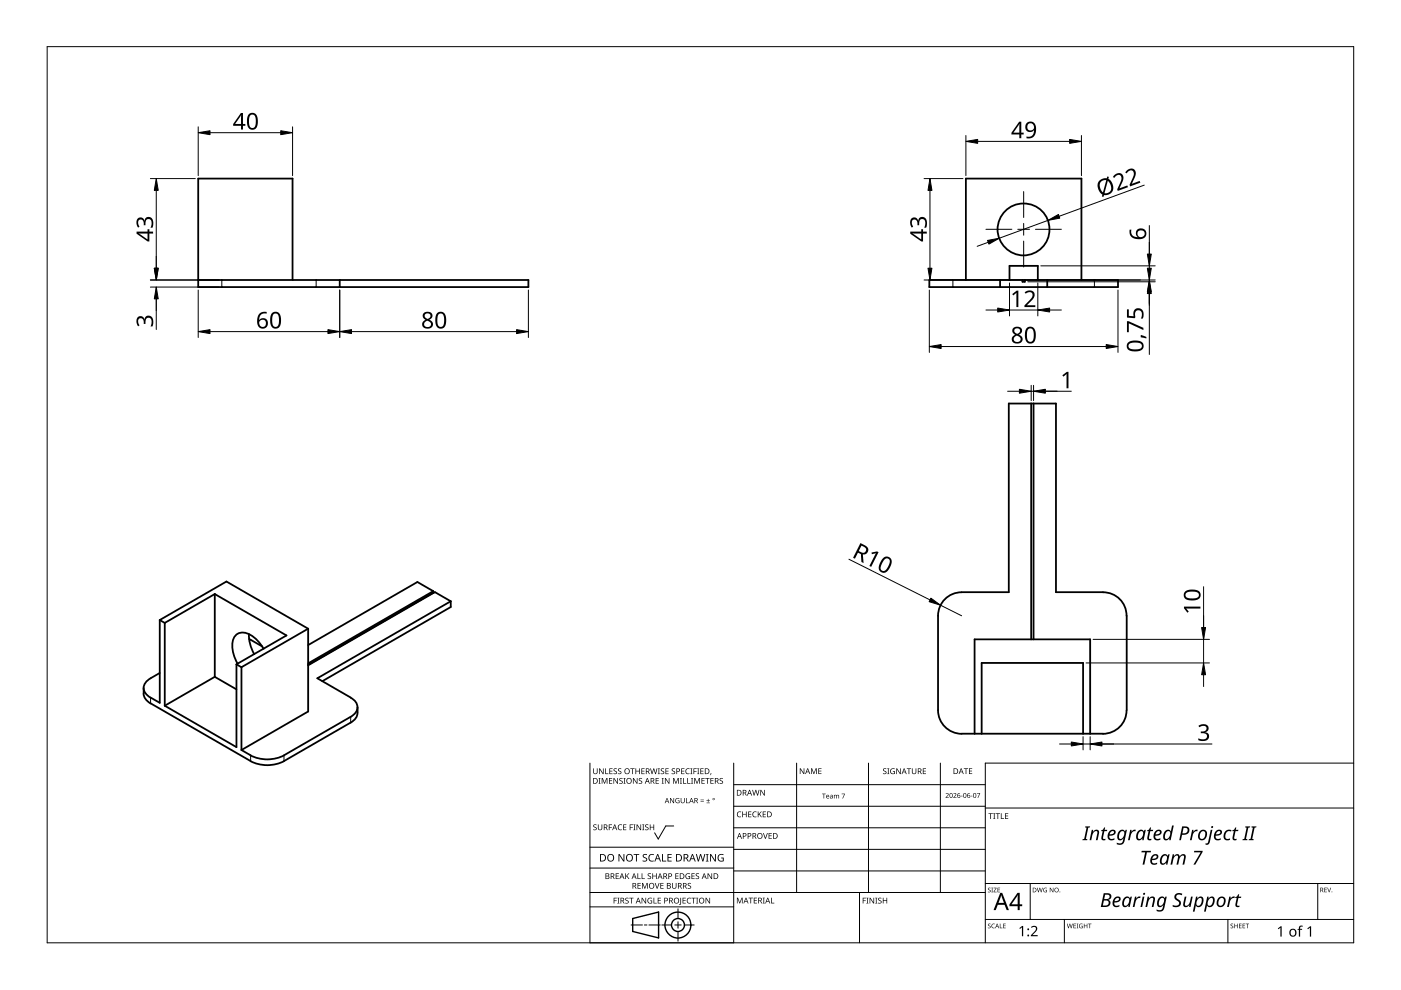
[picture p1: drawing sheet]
<svg xmlns="http://www.w3.org/2000/svg" width="297mm" height="210mm" viewBox="0 0 297 210" stroke-linecap="round" stroke-linejoin="round" font-family="sans-serif">
<g fill="none" stroke="#000" stroke-width=".38">
<path d="M42 59.4h70v1.5h-70v-23h20v21.5M72 59.4v1.5M197 59.4h40v1.5h-40zM204.8 59.4v-21.5h24.5v21.5M212 59.4v1.5M214 59.4v-3h6v3M216.8 59.4v.3h.5v-.3M222 59.4v1.5M218.6 85.6v50M219.1 85.6v50M33.9 131.5v17.5l-2-1.1M33.9 131.5l14.1-8.2 17.3 10"/>
<path d="M33.9 131.5l1 .6M34.9 132.1v17.5M45.5 126l15.2 8.7-10.6 6.2M45.5 126l-10.6 6.1M45.5 126v17.5M52.8 135.5l.3 .2M52.8 134.5l.1 1.7 1 2.5M53.1 135.6l2.5 1.5M55.9 137.6a6.3 6.3 0 0 0-4.4-3.5 2.22 2.22 0 0 0-2.2 2.4 7.5 7.5 0 0 0 1.1 4.2M65.3 133.3l-14.1 8.2M65.3 133.3v17.6l-14.1 8.1M91.9 125.6l-26.6 15.4"/>
<path d="M91.9 125.3v.3M91.9 125.3l-26.6 15.3M91.9 125.6v.1M91.9 125.3l-3.4-1.9-23.2 13.4M95.6 127.5l-28.3 16.3 7.1 4.1M95.6 127.5l-3.4-2-26.9 15.6M95.6 127.5v1.2l-27.3 15.7M203.9 125.6a5 5 0 0 0-5 5v20M233.8 125.6a4.9 4.9 0 0 1 5 5M233.9 125.6h-10v-40h-10v40h-10M238.9 130.6v20M30.4 147.1a2.58 2.58 0 0 0 1.5 2.1"/>
<path d="M30.5 145.9v1.2M31.9 149.1l21.2 12.3M33.9 142.7a7.4 7.4 0 0 0-3.1 2.1 2.09 2.09 0 0 0 1.1 3.1M45.5 143.5l4.6 2.7M45.5 143.5l-10.6 6.1M50.1 140.9v17.5l-15.2-8.8M50.1 140.9l1.1 .6M51.2 141.5v17.5M51.2 159l1.9 1.1M74.3 147.9a2.15 2.15 0 0 1 1.5 2.1 2.15 2.15 0 0 1-1.5 2M74.4 152l-14.2 8.1M74.4 153.2l-14.2 8.2"/>
<path d="M75.8 149.9a2.81 2.81 0 0 1-1.5 3.3M198.9 150.6a5 5 0 0 0 5 5M203.9 155.6h30M206.6 155.6v-20h24.5v20M208.1 155.6v-15h21.5v15M238.8 150.6a5 5 0 0 1-5 5M53.1 160.2a7.8 7.8 0 0 0 7.1 0M53.1 161.4a7.8 7.8 0 0 0 7.1 0"/>
<circle cx="217" cy="48.6" r="5.5"/>
</g>
<path d="M47 59.4v1.5M67 59.4v1.5M202 59.4v1.5M232 59.4v1.5M31.9 147.9v1.2M74.4 152v1.2M53.1 160.1v1.3M60.2 160.1v1.3" fill="none" stroke="#000" stroke-width=".21"/>
<path d="M10 9.9h277v190h-277z" fill="none" stroke="#000" stroke-width=".21"/>
<g fill="none" stroke="#000" stroke-width=".21">
<path d="M125.1 161.8v38.1h30.5v-38.1M125.1 179.6h30.5M142.8 175.1h-1.6l-1.6 2.8-.8-1.3M155.6 166.4h53.3M168.9 161.8v27.4M184.1 161.8v27.4M199.4 161.8v27.4M208.9 170.9h-53.3M208.9 175.5h-53.3M287 161.8h-78.1v38.1M287 171.3h-78.1M125.1 192.3h30.5"/>
<path d="M125.1 189.2h83.8M133.8 196.1h2.4M136.6 196.1h.6M140 196.1h-2.4M140.3 196.1h2.1M143.1 196.1h1.3M143.7 195.4v1.4M143.7 197.5v2M143.7 192.7v2M147.2 196.1h-2.1M155.6 180.1h53.3M155.6 184h-30.5"/>
<path d="M182.2 189.2v10.7M208.9 184.7h-53.3M218.4 187.3v7.6M225.7 194.9v5M260.3 194.9v5M279.4 187.3v7.6M287 194.9h-78.1M287 187.3h-78.1"/>
</g>
<g fill="#000">
<path d="M125.8 174.9l.5-.1h.2l-.1 .2a.25 .25 0 0 0-.3-.1 .25 .25 0 0 0 0 .4 .42 .42 0 0 1 .4 .5 .42 .42 0 0 1-.7 .2v-.1a.27 .27 0 0 0 .5 0 .27 .27 0 0 0-.1-.4l-.4-.2zM125.8 162.9h.1v.8a.32 .32 0 0 0 .3 .3 .32 .32 0 0 0 .3-.3v-.8h.2v.8a.47 .47 0 0 1-.5 .4 .47 .47 0 0 1-.4-.4zM126.9 165h.4l-.1 .1v1l.1 .1h-.4l.1-.1v-1zM126.8 174.8h.1v.8a.32 .32 0 0 0 .3 .3 .32 .32 0 0 0 .3-.3v-.8h.2v.8a.47 .47 0 0 1-.5 .4 .47 .47 0 0 1-.4-.4zM127 162.9h.2l.6 1v-1h.2v1.2h-.2l-.7-1 .1 1h-.2zM127.6 165h.2l.4 1 .4-1h.2v1.2h-.2v-1.1l-.4 1.1h-.1l-.4-1.1v1.1h-.1zM128.3 162.9h.2v1.1h.5v.1h-.7zM129.1 174.8h.7v.1h-.6v.5h.5v.1h-.5v.5h-.1zM129.1 165h.7v.1h-.5v.4h.5v.1h-.5v.4h.5v.2h-.7zM129.2 162.9h.7v.1h-.5v.4h.4v.2h-.4v.4h.5v.1h-.7zM130.1 163l.5-.1 .2 .1v.1a.25 .25 0 0 0-.4-.1 .25 .25 0 0 0 0 .4 .42 .42 0 0 1 .4 .5 .42 .42 0 0 1-.7 .2v-.1a.27 .27 0 0 0 .5 0 .27 .27 0 0 0-.1-.4l-.4-.2zM130.1 165h.1l.7 1v-1h.1v1.2h-.2l-.6-1v1h-.1z"/>
<path d="M131.1 175l.5-.2 .3 .1-.1 .1a.49 .49 0 0 0-.7 .4 .49 .49 0 0 0 .8 .4 .57 .57 0 0 1-.8 0 .57 .57 0 0 1 0-.8zM131.1 163l.4-.1 .2 .1v.1a.25 .25 0 0 0-.4-.1 .25 .25 0 0 0 0 .4 .42 .42 0 0 1 .4 .5 .42 .42 0 0 1-.6 .2v-.1a.27 .27 0 0 0 .4 0 .27 .27 0 0 0-.1-.4l-.3-.2zM131.4 165.1l.4-.2 .2 .1v.1a.25 .25 0 0 0-.4-.1 .25 .25 0 0 0 0 .4l.4 .2v.4l-.4 .2-.3-.1 .1-.1a.27 .27 0 0 0 .4 .1 .27 .27 0 0 0-.1-.4l-.4-.3zM132.2 165h.4l-.1 .1v1l.1 .1h-.4l.1-.1v-1zM132.1 174.8h.7v.1h-.5v.4h.5v.1h-.5v.5h.5v.1h-.7zM133.5 174.8h.7v.1h-.5v.5h.5v.1h-.5v.5h-.2zM133.6 162.9h.9v.1h-.3v1.1h-.2v-1.1h-.4zM134.3 174.8h.4l-.1 .1v1l.1 .1h-.4l.1-.1v-1zM134.2 165h.2l.6 1v-1h.2v1.2h-.2l-.7-1v1h-.1zM134.7 162.9h.2v.5h.6v-.5h.2v1.2h-.2v-.5h-.6v.5h-.2zM135 174.8h.1l.7 1v-1h.1v1.2h-.2l-.6-1v1h-.1zM135.5 165.1l.4-.2 .2 .1v.1a.25 .25 0 0 0-.4-.1 .25 .25 0 0 0 0 .4l.4 .2v.4l-.4 .2-.3-.1 .1-.1a.27 .27 0 0 0 .4 .1 .27 .27 0 0 0-.1-.4l-.3-.3z"/>
<path d="M136.2 174.8h.4l-.1 .1v1l.1 .1h-.4l.1-.1v-1zM136 162.9h.7v.1h-.6v.4h.5v.2h-.5v.4h.6v.1h-.7zM136.8 174.9l.4-.1h.3l-.1 .2a.25 .25 0 0 0-.3-.1 .25 .25 0 0 0 0 .4 .42 .42 0 0 1 .4 .5 .42 .42 0 0 1-.7 .2v-.1a.27 .27 0 0 0 .5 0 .27 .27 0 0 0-.1-.4l-.4-.2zM137.8 174.8h.1v.5h.6v-.5h.2v1.2h-.2v-.6h-.6v.6h-.1zM137.8 162.9h.2l.3 1 .2-1h.2l.3 1 .2-1h.2l-.3 1.2h-.2l-.3-1-.3 1h-.1zM139 165h.7v.1h-.5v.4h.5v.1h-.5v.4h.5v.2h-.7zM139.5 162.9h.4l-.1 .1v1l.1 .1h-.4l.1-.1v-1zM140.3 165h.4l-.1 .1v1l.1 .1h-.4l.1-.1v-1zM140.1 163l.5-.1 .2 .1v.1a.25 .25 0 0 0-.4-.1 .25 .25 0 0 0 0 .4 .42 .42 0 0 1 .4 .5 .42 .42 0 0 1-.7 .2l.1-.1a.27 .27 0 0 0 .4 0 .27 .27 0 0 0-.1-.4l-.4-.2zM141.1 162.9h.7v.1h-.6v.4h.5v.2h-.5v.4h.6v.1h-.7zM141 165h.1l.7 1v-1h.1v1.2h-.1l-.7-1v1h-.1zM142.1 169.2h.1l.6 .9v-.9h.1v1.1h-.1l-.6-.9v.9h-.1z"/>
<path d="M142.5 163l.4-.1 .2 .1v.1a.25 .25 0 0 0-.4-.1 .25 .25 0 0 0 0 .4 .42 .42 0 0 1 .4 .5 .42 .42 0 0 1-.6 .2v-.1a.27 .27 0 0 0 .4 0 .27 .27 0 0 0-.1-.4l-.4-.2zM142.7 165h.2l.4 1 .4-1h.2v1.2h-.1v-1.1l-.4 1.1h-.2l-.4-1.1v1.1h-.1zM143.3 169.3l.5-.1 .3 .1-.1 .1a.45 .45 0 0 0-.7 .3 .45 .45 0 0 0 .6 .5v-.4h-.2v-.1h.4v.6a.6 .6 0 0 1-.8-.2 .6 .6 0 0 1 0-.8zM144.2 165h.4l-.2 .1v1l.2 .1h-.4l.1-.1v-1zM144.8 165h.2v1h.5v.2h-.7zM144.4 162.9h.7v.1h-.5v.4h.5v.2h-.5v.4h.5v.1h-.7zM144.3 169.2h.2v.7a.28 .28 0 0 0 .2 .3 .28 .28 0 0 0 .3-.3v-.7h.2v.7a.42 .42 0 0 1-.5 .4 .42 .42 0 0 1-.4-.4zM145.5 169.2h.1v1h.5v.1h-.6zM145.7 165h.2v1h.5v.2h-.7zM145.5 163.1l.3-.2 .4 .1v.1l-.3-.1a.49 .49 0 0 0-.4 .7 .49 .49 0 0 0 .7 .3 .57 .57 0 0 1-.8-.1 .57 .57 0 0 1 0-.8zM146.4 162.9h.4l-.1 .1v1l.1 .1h-.4l.1-.1v-1zM146.5 165h.5l-.2 .1v1l.2 .1h-.5l.2-.1v-1z"/>
<path d="M147 162.9h.7v.1h-.5v.5h.5v.1h-.5v.5h-.2zM147.2 165h.2l.4 1 .4-1h.2v1.2h-.2l.1-1.1-.5 1.1h-.1l-.4-1.1v1.1h-.1zM147.8 162.9h.5l-.2 .1v1l.2 .1h-.5l.2-.1v-1zM148.5 169.9h.7v.1h-.7zM148.5 169.5h.7v.2h-.7zM148.5 162.9h.7v.1h-.6v.4h.5v.2h-.5v.4h.6v.1h-.7zM148.7 165h.7v.1h-.5v.4h.5v.1h-.5v.4h.5v.2h-.7zM149.8 170.2h.7v.1h-.7zM149.5 165h.9v.1h-.3v1.1h-.2v-1.1h-.4zM150.1 169.4l.1 .3h.3l-.3 .1v.3l-.1-.3h-.3l.3-.1zM150.7 163.9h.1l-.2 .4zM150.6 165h.7v.1h-.5v.4h.5v.1h-.5v.4h.5v.2h-.7z"/>
<path d="M152.6 165.1l.4-.2 .3 .1-.1 .1a.25 .25 0 0 0-.4-.1 .25 .25 0 0 0 0 .4l.4 .2 .1 .4-.4 .2-.4-.1 .1-.1a.27 .27 0 0 0 .5 .1 .27 .27 0 0 0-.1-.4l-.4-.3zM156.4 172.2l.4-.2 .4 .1-.1 .1a.49 .49 0 0 0-.7 .5 .49 .49 0 0 0 .7 .4 .57 .57 0 0 1-.8 0 .57 .57 0 0 1 0-.8zM157.4 172.1h.1v.5h.7v-.5h.1v1.2h-.1v-.6h-.7v.6h-.1zM158.6 172.1h.7v.1h-.5v.4h.5v.1h-.5v.4h.5v.2h-.7zM159.7 172.2l.3-.2 .4 .1v.1h-.3a.49 .49 0 0 0-.4 .6 .49 .49 0 0 0 .7 .3 .57 .57 0 0 1-.8 0 .57 .57 0 0 1 0-.8zM159.5 167.5h.1l.3 1 .3-1h.1l.3 1 .3-1h.1l-.3 1.2h-.2l-.3-1.1-.2 1.1h-.2zM160.7 172.1h.1v.6l.5-.6h.2l-.5 .5 .5 .7h-.1l-.5-.6-.1 .6h-.1zM161.8 176.6h.1l.4 1.1 .3-1.1h.2l-.4 1.2h-.2zM161.2 167.5h.2l.6 1v-1h.2v1.2h-.2l-.7-1v1h-.1zM161.7 172.1h.7v.1h-.5v.4h.5v.1h-.5v.4h.5v.2h-.7zM163 176.6h.6v.2h-.5v.3h.5v.2h-.5v.4h.5v.1h-.6zM169.6 162.9h.2l.6 1v-1h.1v1.2h-.1l-.7-1v1h-.1z"/>
<path d="M172 162.9h.2l.4 1 .3-1h.3v1.2h-.2v-1l-.4 1h-.1l-.4-1.1v1.1h-.1zM173.5 162.9h.7v.1h-.5v.4h.4v.1h-.4v.5h.5v.1h-.7zM174.3 168.3h.8v.1h-.4v.9h-.1v-.9h-.3zM176.8 168.5l.6 .1a.28 .28 0 0 1 .3-.1 .28 .28 0 0 1 .2 .3v.5h-.1v-.5a.19 .19 0 0 0-.2-.2 .19 .19 0 0 0-.2 .3v.4h-.1v-.5a.19 .19 0 0 0-.2-.2 .19 .19 0 0 0-.2 .3v.4h-.1zM178.5 168.3h.6l-.4 1h-.1l.4-.9h-.5zM187.3 163l.4-.1 .2 .1v.1a.25 .25 0 0 0-.4-.1 .25 .25 0 0 0 0 .4 .42 .42 0 0 1 .4 .5 .42 .42 0 0 1-.6 .2v-.1a.27 .27 0 0 0 .4 0 .27 .27 0 0 0-.1-.4l-.3-.2zM188.1 162.9h.5l-.2 .1v1l.2 .1h-.5l.2-.1v-1zM188.9 163.1l.5-.2 .3 .1v.1a.5 .5 0 0 0-.8 .4 .5 .5 0 0 0 .7 .5v-.4h-.3v-.1h.4v.6a.66 .66 0 0 1-.8-.1 .66 .66 0 0 1 0-.9zM190 162.9h.2l.7 1-.1-1h.2v1.2h-.2l-.6-1v1h-.2zM192.3 162.9h.9v.1h-.4v1.1h-.2v-1.1h-.3zM193.3 162.9h.2v.8a.32 .32 0 0 0 .3 .3 .32 .32 0 0 0 .3-.3v-.8h.2v.8a.47 .47 0 0 1-.5 .4 .47 .47 0 0 1-.5-.4zM195.7 162.9h.6v.1h-.5v.4h.5v.2h-.5v.4h.5v.1h-.6z"/>
<path d="M200.5 168.3a.37 .37 0 0 1 .6 0 .37 .37 0 0 1-.2 .5l-.3 .3h.6v.1h-.7l.3-.4a.27 .27 0 0 0 .2-.4 .27 .27 0 0 0-.4-.1zM202.1 168.3a.37 .37 0 0 1 .6 0 .37 .37 0 0 1-.2 .5l-.2 .3h.5v.1h-.7l.3-.4a.27 .27 0 0 0 .3-.4 .27 .27 0 0 0-.5-.1zM203.7 168.7h.4v.1h-.4zM204.4 162.9h.9v.1h-.4v1.1h-.2v-1.1h-.3zM205.8 168.7h.4v.1h-.4zM205.4 162.9h.7v.1h-.5v.4h.5v.1h-.5v.5h.5v.1h-.7zM207.1 168.1h.7l-.4 1.1h-.1l.4-.9h-.6zM209.6 172.4h.9v.2h-.4v1h-.1v-1h-.4zM210.6 172.4h.4l-.1 .1v1l.1 .1h-.4l.1-.1v-1zM211.1 172.4h.9v.2h-.4v1h-.1v-1h-.4zM212.2 172.4h.2v1.1h.5v.1h-.7zM213.1 172.4h.7v.2h-.6v.3h.5v.2h-.5v.4h.6v.1h-.7z"/>
<path d="M230.1 175.2h1v.2l-.4 .1-.5 2.4h.3v.2h-1v-.2h.4l.5-2.4-.3-.1zM231.5 175.9h.3l-.1 .5a.67 .67 0 0 1 .9-.5 .67 .67 0 0 1 .4 .9l-.3 1.3h-.4l.3-1.3a.4 .4 0 0 0-.2-.6 .4 .4 0 0 0-.5 .3l-.5 1.6h-.4zM233.5 176.1l.3-.2 .3-.5h.2l-.1 .5h.6l-.1 .3h-.5l-.3 1.2a.32 .32 0 0 0 0 .5 .32 .32 0 0 0 .5-.1 .41 .41 0 0 1-.7 .3l-.2-.4 .3-1.5h-.4zM239.6 175.9h.3v.5l.4-.4 .5-.1-.1 .4h-.4l-.4 .4-.4 1.4h-.3zM243.2 176.1l.4-.2 .2-.5h.3l-.2 .5h.6l-.1 .3h-.5l-.3 1.2a.32 .32 0 0 0 .1 .5 .32 .32 0 0 0 .4-.1 .41 .41 0 0 1-.7 .3l-.2-.4 .3-1.5h-.3zM252.8 175.9h.3l-.1 .5 .5-.4 .4-.1v.4h-.5l-.4 .4-.3 1.4h-.4zM256.7 175.9h.4l-.6 2.6a.67 .67 0 0 1-.9 .6v-.3h.3l.2-.3zM259.8 176.2a1.12 1.12 0 0 1 1.3-.2l-.1 .3a.9 .9 0 0 0-1.1 .4 .9 .9 0 0 0 .3 1.2l.6-.2v.4a.95 .95 0 0 1-1.3-.2 .95 .95 0 0 1 .1-1.3zM261.3 176.1l.4-.2 .2-.5h.2l-.1 .5h.6l-.1 .3h-.5l-.3 1.2a.32 .32 0 0 0 0 .5 .32 .32 0 0 0 .5-.1 .41 .41 0 0 1-.7 .3l-.2-.4 .3-1.5h-.3zM264 175.2h1.1l-.1 .2-.3 .1-.5 2.4h.3l-.1 .2h-1l.1-.2h.3l.5-2.4-.3-.1zM265.4 175.2h1l-.1 .2-.3 .1-.5 2.4h.3v.2h-1.1l.1-.2h.3l.5-2.4-.3-.1zM130.1 190.3h.7v.2h-.5v.4h.4v.1h-.4v.6h-.2z"/>
<path d="M130.5 185.2h.7v.1h-.5v.4h.5v.1h-.5v.4h.5v.2h-.7zM130.9 190.3h.4l-.1 .2v.9l.1 .2h-.4l.1-.2v-.9zM131.1 181.1h.3l.8 1.3v-1.3h.2v1.6h-.3l-.8-1.4v1.4h-.2zM132.6 190.5l.4-.2 .3 .1-.1 .1a.25 .25 0 0 0-.4-.1 .25 .25 0 0 0 0 .4 .4 .4 0 0 1 .5 .3 .4 .4 0 0 1-.3 .5 .4 .4 0 0 1-.5-.2h.1a.27 .27 0 0 0 .5 .1 .27 .27 0 0 0-.1-.5l-.4-.2zM132.6 185.2h.1v.6l.6-.6h.1l-.4 .5 .5 .7h-.2l-.5-.6-.1 .6h-.1zM133.4 190.3h.9v.2h-.4v1.1h-.1v-1.1h-.4zM134.3 181.1h1.2v.2h-.5v1.4h-.2v-1.4h-.5zM135.2 185.2h.1v1h.5v.2h-.6zM135.2 187.2h.6v.1h-.5v.4h.5v.2h-.5v.4h.5v.1h-.6zM136 185.2h.2v1h.5v.2h-.7zM136.1 187.2h.2l.4 1 .4-1h.2v1.2h-.1v-1l-.4 1h-.2l-.4-1 .1 1h-.2zM136 190.3h.2l.7 1.1-.1-1.1h.2v1.3h-.2l-.6-1v1h-.2z"/>
<path d="M136.3 181.2l.4-.1h.5l-.2 .2a.33 .33 0 0 0-.5 .1 .33 .33 0 0 0 .4 .4 .49 .49 0 0 1 .3 .7 .49 .49 0 0 1-.8 .2l-.2-.1v-.2l.3 .1a.35 .35 0 0 0 .5-.2 .35 .35 0 0 0-.4-.4l-.3-.3zM137.4 190.5l.6-.2 .3 .1-.1 .1a.5 .5 0 0 0-.8 .4 .5 .5 0 0 0 .7 .5v-.3h-.3v-.2h.5v.6a.66 .66 0 0 1-.9-.1 .66 .66 0 0 1 0-.9zM137.4 185.3l.4-.2 .2 .1v.1a.25 .25 0 0 0-.4-.1 .25 .25 0 0 0 0 .4 .42 .42 0 0 1 .4 .6 .42 .42 0 0 1-.6 .2v-.2a.27 .27 0 0 0 .4 .1 .27 .27 0 0 0-.1-.4l-.3-.3zM137.7 181.3l.4-.2h.6l-.1 .2-.4-.1a.64 .64 0 0 0-.5 .9 .64 .64 0 0 0 .9 .3v.2a.83 .83 0 0 1-1-.3 .83 .83 0 0 1 .1-1zM138.6 190.3h.1v1.1h.5v.2h-.6zM138.8 187.2h.2l.3 1.1 .4-1.1h.1l-.4 1.2h-.1zM138.3 185.2h.2v.5h.6v-.5h.1v1.2h-.1v-.6h-.6v.6h-.2zM139.5 190.3h.6v.2h-.5v.4h.5v.1h-.5v.4h.5v.2h-.6zM140.4 181.1h.2v1.4h.7v.2h-.9zM140 187.2h.7v.1h-.5v.4h.5v.2h-.5v.4h.5v.1h-.7zM141.5 181.1h.9v.2h-.7v.4h.7v.2h-.7v.6h.7v.2h-.9zM142.5 187.2h.1v.8a.32 .32 0 0 0 .4 .3 .32 .32 0 0 0 .3-.3v-.8h.1v.8a.47 .47 0 0 1-.4 .4 .47 .47 0 0 1-.5-.4z"/>
<path d="M143.2 185.2h.7v.1h-.6v.4h.5v.1h-.5v.4h.6v.2h-.7zM144.2 190.3h.2v1.3l-.1 .2-.3 .1v-.2l.2-.1zM144.7 190.3h.7v.2h-.5v.4h.5v.1h-.5v.4h.5v.2h-.7zM145.5 185.3l.4-.2 .4 .1-.1 .1a.5 .5 0 0 0-.7 .4 .5 .5 0 0 0 .7 .5v-.3h-.3v-.2h.4v.6a.66 .66 0 0 1-.9-.1 .66 .66 0 0 1 .1-.9zM145.8 190.5l.3-.2 .4 .1v.1h-.3a.49 .49 0 0 0-.4 .6 .49 .49 0 0 0 .7 .3 .57 .57 0 0 1-.8 0 .57 .57 0 0 1 0-.8zM145.9 187.3l.4-.1 .2 .1v.1a.25 .25 0 0 0-.4-.1 .25 .25 0 0 0 0 .4l.4 .2v.3l-.4 .2h-.3l.1-.1a.27 .27 0 0 0 .4 0 .27 .27 0 0 0-.1-.4l-.4-.2zM146.6 190.3h.9v.2h-.4v1.1h-.1v-1.1h-.4zM146.6 185.2h.7v.1h-.5v.4h.5v.1h-.5v.4h.5v.2h-.7zM147.6 190.3h.4l-.1 .2v.9l.1 .2h-.4l.1-.2v-.9zM147.6 185.3l.4-.2 .2 .1v.1a.25 .25 0 0 0-.4-.1 .25 .25 0 0 0 0 .4 .42 .42 0 0 1 .4 .6 .42 .42 0 0 1-.7 .2l.1-.2a.27 .27 0 0 0 .4 .1 .27 .27 0 0 0-.1-.4l-.4-.3zM147.5 181.1h.2l.4 1.3 .3-1.3h.2l.4 1.3 .3-1.3h.2l-.4 1.6h-.2l-.4-1.4-.3 1.4h-.2zM149.7 181.1h.5l-.2 .1v1.3l.2 .2h-.5l.1-.2v-1.3z"/>
<path d="M149.6 190.3h.2l.6 1.1v-1.1h.2v1.3h-.2l-.7-1v1h-.1zM150 185.2h.2l.6 1v-1h.2v1.2h-.2l-.6-1v1h-.2zM150.5 181.1h.3l.8 1.3v-1.3h.2v1.6h-.2l-.9-1.4v1.4h-.2zM152.4 181.3l.7-.2h.3l-.1 .2a.65 .65 0 0 0-1 .5 .65 .65 0 0 0 .9 .7v-.5h-.3v-.2h.5v.8a.86 .86 0 0 1-1.1-.2 .86 .86 0 0 1 .1-1.1zM156.2 190.3h.3l.3 1 .4-1h.3v1.2h-.2v-1l-.4 1h-.1l-.4-1v1h-.2zM158.7 190.3h.9v.2h-.3v1h-.2v-1h-.4zM159.8 190.3h.7v.2h-.5v.3h.5v.2h-.5v.4h.5v.1h-.7zM161.7 190.3h.5l-.2 .2v.9l.2 .1h-.5l.2-.1v-.9zM163.5 190.3h.1v1.1h.6v.1h-.7zM182.9 190.3h.7v.2h-.5v.4h.5v.1h-.5v.6h-.2zM183.7 190.3h.4l-.1 .2v.9l.1 .2h-.4l.1-.2v-.9zM184.4 190.3h.1l.7 1v-1h.1v1.3h-.1l-.7-1v1h-.1z"/>
<path d="M185.6 190.3h.4l-.1 .2v.9l.1 .2h-.4l.1-.2v-.9zM186.2 190.5l.5-.2 .2 .1v.1a.25 .25 0 0 0-.4-.1 .25 .25 0 0 0 0 .4l.4 .2v.4l-.4 .2-.3-.1v-.1a.27 .27 0 0 0 .5 .1 .27 .27 0 0 0-.1-.5l-.4-.2zM187.2 190.3h.1v.6h.6v-.6h.2v1.3h-.2v-.6h-.6v.6h-.1zM209.5 188.3l.3-.1 .2 .2a.24 .24 0 0 0-.3-.1 .24 .24 0 0 0-.1 .3 .24 .24 0 0 0 .3 .1l.2 .2-.1 .2-.4 .1-.2-.2a.23 .23 0 0 0 .4 .2 .23 .23 0 0 0 0-.4l-.3-.2zM209.5 195.9l.3-.1 .2 .2a.24 .24 0 0 0-.3-.1 .24 .24 0 0 0-.1 .3 .24 .24 0 0 0 .3 .1 .31 .31 0 0 1 0 .5 .31 .31 0 0 1-.5-.1 .23 .23 0 0 0 .4 .1 .23 .23 0 0 0 0-.4l-.3-.2zM210.2 188.2h.3l-.1 .1 .1 .9h-.3l.1-.1zM210.3 196l.4-.2 .2 .1v.1a.39 .39 0 0 0-.6 .3 .39 .39 0 0 0 .6 .4 .46 .46 0 0 1-.7-.1 .46 .46 0 0 1 .1-.6zM210.7 188.2h.6l-.5 .9h.5v.1h-.7l.5-.9h-.4zM212 195.8h.1v.9l.4 .1h-.5zM211.5 188.2h.5l-.4 .1v.3h.4l-.4 .1v.4l.4 .1h-.5zM212.7 195.8h.5l-.4 .1v.3h.4l-.4 .2v.3l.4 .1h-.5zM216.1 196.8l.6-.5h.2v2.2h-.2v-1.9l-.4 .4z"/>
<path d="M218.6 196.5a.76 .76 0 0 1 1.2 0 .76 .76 0 0 1-.3 1.2l-.6 .6h1.1v.2h-1.4v-.2l.7-.8a.52 .52 0 0 0 .3-.8 .52 .52 0 0 0-.9 0zM219.8 188.2h.2l.2 .8 .2-.8h.1l.3 .8 .2-.8h.1l-.3 1h-.1l-.2-.8-.3 .8h-.1zM221.3 188.3h.7h-.1a.4 .4 0 0 0-.6 .4 .4 .4 0 0 0 .6 .4v-.3l-.2-.1h.3v.5a.53 .53 0 0 1-.7-.2 .53 .53 0 0 1 0-.7zM222.6 188.2h.1l.5 .8v-.8h.1v1h-.1l-.5-.8v.8h-.1zM226.2 195.8h.1l.2 .9 .3-.9h.1l.2 .9 .2-.9h.1l-.2 1h-.1l-.3-.8-.2 .8h-.1zM227.6 195.8h.5l-.4 .1v.3h.4l-.4 .2v.3l.4 .1h-.5zM228.3 195.8h.3l-.1 .1 .1 .9h-.3l.1-.1zM228.9 196l.7-.1-.2 .1a.4 .4 0 0 0-.5 .3 .4 .4 0 0 0 .5 .4v-.3l-.2-.1h.4v.5a.53 .53 0 0 1-.7-.1 .53 .53 0 0 1 0-.7zM229.8 195.8h.1v.4h.5v-.4h.1v1h-.1v-.4h-.5v.4h-.1zM230.7 195.8h.7l-.3 .1v.9h-.1v-.9zM240.6 190.1h.3v.4l.4-.4h.5l-.1 .3-.4 .1-.4 .3-.4 1.5h-.3zM242.3 190.1h.3l-.4 2.2h-.4z"/>
<path d="M242.1 180.4h1.9v.3h-.8l-.6 2.6h-.4l.6-2.6h-.8zM243.3 190.1h.3v.4a.67 .67 0 0 1 .8-.4 .67 .67 0 0 1 .4 .9l-.2 1.3h-.4l.3-1.4a.4 .4 0 0 0-.2-.6 .4 .4 0 0 0-.6 .3l-.5 1.7h-.3zM248.6 181.1h.3v.4l.5-.4h.4l.3 .5a.66 .66 0 0 1 .9-.5 .66 .66 0 0 1 .4 .9l-.3 1.3h-.4l.3-1.4a.41 .41 0 0 0-.2-.6 .41 .41 0 0 0-.5 .4l-.5 1.6h-.4l.3-1.4a.39 .39 0 0 0-.1-.5 .39 .39 0 0 0-.6 .2l-.5 1.7h-.3zM249.3 189.6l.6-.3 .8 .2-.2 .3h-.1a.57 .57 0 0 0-.8-.1 .57 .57 0 0 0 0 .8l.6 .5 .2 .5a1.14 1.14 0 0 1-1.8 .7v-.3a.8 .8 0 0 0 .9 .2 .8 .8 0 0 0 .5-.7l-.2-.2a.95 .95 0 0 1-.5-1.6zM251.2 190.1h.3l-.2 1.4a.4 .4 0 0 0 .1 .6 .4 .4 0 0 0 .6-.3l.5-1.7h.4l-.5 2.2h-.3l.1-.4a.67 .67 0 0 1-.9 .4 .67 .67 0 0 1-.4-.9zM253.2 180.4h1.8l-1.6 2.9h-.4l1.6-2.6h-1.5zM260.9 195.9l.4-.1 .1 .2a.24 .24 0 0 0-.3-.1 .24 .24 0 0 0-.1 .3 .24 .24 0 0 0 .4 .1 .31 .31 0 0 1 0 .5 .31 .31 0 0 1-.5-.1 .23 .23 0 0 0 .3 .1 .23 .23 0 0 0 .1-.4l-.4-.2zM260.6 190.1h.3v.4l.4-.4h.5l-.1 .3-.4 .1-.4 .3-.4 1.5h-.3zM261.7 195.8h.1v.4h.5v-.4h.1v1h-.1v-.4h-.5v.4h-.1zM261.9 190.2l.4-.1 .2-.5h.2l-.1 .5h.6l-.1 .3h-.5l-.3 1.2a.32 .32 0 0 0 .1 .4 .32 .32 0 0 0 .4 0 .41 .41 0 0 1-.7 .3l-.2-.4 .3-1.5h-.3zM262.7 195.8h.5l-.4 .1v.3h.4l-.4 .2v.3l.4 .1h-.5zM263.5 195.8h.5l-.4 .1v.3h.4l-.4 .2v.3l.4 .1h-.5z"/>
<path d="M264.1 195.8h.7l-.3 .1v.9h-.1v-.9zM270.9 196.9l.6-.5h.2v2.2h-.2v-1.9l-.4 .3zM275.5 196.4l.7-.1v.2h-.4l-.1 .2-.1 .2h.5v.2h-.5v1.5h-.2v-1.5h-.3l.3-.2zM277.2 196.9l.6-.5h.2v2.2h-.3v-1.9l-.4 .3zM280.8 188.2h.5l-.4 .1v.3h.4l-.4 .1v.4l.4 .1h-.5zM281.4 188.2h.1l.3 .8 .3-.8h.1l-.3 1h-.1z"/>
<path d="M125.8 165h.3a.54 .54 0 0 1 .6 .6 .56 .56 0 0 1-.6 .6h-.3zM125.9 165.1v.9h.2a.43 .43 0 0 0 .5-.4 .41 .41 0 0 0-.5-.5z"/>
<path d="M128 174.8h.3a.35 .35 0 0 1 .5 .2 .35 .35 0 0 1-.3 .5l.4 .5h-.2l-.3-.5h-.2v.5h-.2zM128.2 174.9v.5h.1a.23 .23 0 0 0 .3-.2 .23 .23 0 0 0-.3-.3z"/>
<path d="M130.3 174.8h.1l.5 1.2h-.2l-.1-.4h-.5l-.2 .4h-.1zM130.3 175l-.2 .5h.4z"/>
<path d="M132.3 163.5a.61 .61 0 0 1 1.2 0 .61 .61 0 0 1-1.2 0zM132.7 163.1l-.1 .4a.45 .45 0 0 0 .5 .4 .45 .45 0 0 0 .3-.5 .45 .45 0 0 0-.5-.4z"/>
<path d="M132.7 165.6a.61 .61 0 0 1 1.2 0 .61 .61 0 0 1-1.2 0zM133.1 165.2a.47 .47 0 0 0-.1 .7 .47 .47 0 0 0 .7-.1 .45 .45 0 0 0 0-.6 .45 .45 0 0 0-.6 0z"/>
<path d="M136.9 162.9h.4a.35 .35 0 0 1 .4 .3 .35 .35 0 0 1-.2 .4l.3 .5h-.2l-.3-.5h-.2v.5h-.2zM137.1 163v.5h.2a.23 .23 0 0 0 .3-.2 .23 .23 0 0 0-.3-.3z"/>
<path d="M137.2 165h.1l.5 1.2h-.2l-.1-.4h-.5l-.1 .4h-.2zM137.2 165.1l-.2 .6h.4z"/>
<path d="M138 165h.3a.35 .35 0 0 1 .4 .2 .35 .35 0 0 1-.2 .4l.3 .6h-.2l-.3-.5h-.2v.5h-.1zM138.1 165.1v.4h.2a.23 .23 0 0 0 .3-.2 .23 .23 0 0 0-.3-.2z"/>
<path d="M141.4 169.2h.1l.4 1.1h-.1l-.2-.3h-.4l-.1 .3h-.2zM141.4 169.3l-.2 .5h.4z"/>
<path d="M143.4 162.9h.3a.41 .41 0 0 1 .5 .5 .41 .41 0 0 1-.6 .3v.4h-.2zM143.6 163v.5a.29 .29 0 0 0 .4-.2 .29 .29 0 0 0-.4-.3z"/>
<path d="M146.5 169.2h.2l.4 1.1h-.2l-.1-.3h-.4l-.2 .3h-.1zM146.6 169.3l-.2 .5h.4z"/>
<path d="M147.2 169.2h.3a.31 .31 0 0 1 .4 .2 .31 .31 0 0 1-.2 .4l.3 .5h-.1l-.3-.5h-.2v.5h-.2zM147.4 169.3v.4h.1a.21 .21 0 0 0 .3-.2 .21 .21 0 0 0-.3-.2z"/>
<path d="M149.4 162.9h.4a.61 .61 0 0 1 .6 .6 .61 .61 0 0 1-.6 .6h-.4zM149.6 163v1h.2a.48 .48 0 0 0 .4-.5 .48 .48 0 0 0-.4-.5z"/>
<path d="M151.1 169.4a.24 .24 0 0 1 .4 0 .24 .24 0 0 1-.4 0zM151.2 169.4a.15 .15 0 0 0 .3 0 .15 .15 0 0 0-.3 0z"/>
<path d="M151.6 165h.3a.35 .35 0 0 1 .4 .2 .35 .35 0 0 1-.2 .4l.3 .6h-.1l-.3-.5h-.3v.5h-.1zM151.7 165.1v.4h.2a.23 .23 0 0 0 .3-.2 .23 .23 0 0 0-.3-.2z"/>
<path d="M156.7 176.6h.2l.4 1.2h-.1l-.2-.3h-.5l-.1 .3h-.2zM156.8 176.8l-.2 .5h.4z"/>
<path d="M156.2 167.5h.4a.61 .61 0 0 1 .6 .6 .61 .61 0 0 1-.6 .6h-.4zM156.4 167.6v1h.2a.49 .49 0 0 0 .4-.4 .49 .49 0 0 0-.3-.6z"/>
<path d="M157.5 167.5h.3a.35 .35 0 0 1 .4 .2 .35 .35 0 0 1-.2 .4l.3 .6h-.1l-.3-.5h-.3v.5h-.1zM157.6 167.6v.5h.2a.23 .23 0 0 0 .3-.3 .23 .23 0 0 0-.3-.2z"/>
<path d="M157.5 176.6h.3a.41 .41 0 0 1 .5 .5 .41 .41 0 0 1-.7 .3v.4h-.1zM157.6 176.8v.4a.29 .29 0 0 0 .5-.2 .29 .29 0 0 0-.5-.2z"/>
<path d="M158.5 176.6h.3a.41 .41 0 0 1 .5 .5 .41 .41 0 0 1-.6 .3v.4h-.2zM158.7 176.8v.4a.29 .29 0 0 0 .4-.2 .29 .29 0 0 0-.4-.2z"/>
<path d="M158.8 167.5h.2l.5 1.2h-.2l-.1-.4h-.5l-.2 .4h-.1zM158.9 167.6l-.2 .6h.4z"/>
<path d="M159.6 176.6h.3a.35 .35 0 0 1 .4 .3 .35 .35 0 0 1-.2 .4l.3 .5h-.2l-.3-.5h-.2v.5h-.1zM159.7 176.8v.4h.2a.23 .23 0 0 0 .3-.2 .23 .23 0 0 0-.3-.2z"/>
<path d="M160.4 177.2a.65 .65 0 0 1 1.3 0 .65 .65 0 0 1-1.3 0zM160.8 176.8l-.1 .4a.45 .45 0 0 0 .5 .4 .45 .45 0 0 0 .4-.5 .45 .45 0 0 0-.5-.4z"/>
<path d="M162.7 172.1h.3a.61 .61 0 0 1 .6 .6 .61 .61 0 0 1-.6 .6h-.3zM162.8 172.2v.9h.2a.48 .48 0 0 0 .5-.4 .48 .48 0 0 0-.5-.5z"/>
<path d="M163.9 176.6h.4a.61 .61 0 0 1 .6 .7 .61 .61 0 0 1-.7 .5h-.3zM164.1 176.8v.9h.1a.48 .48 0 0 0 .5-.4 .48 .48 0 0 0-.4-.5z"/>
<path d="M171.2 162.9h.1l.5 1.2h-.2l-.1-.4h-.5l-.1 .4h-.2zM171.2 163.1l-.1 .5h.3z"/>
<path d="M175.2 168.6h.5l.1 .3h-.5l.1 .3 .4-.1v.2l-.5-.1zM175.3 168.7v.1h.4l-.1-.2z"/>
<path d="M176 168.6h.5l.1 .7-.2-.1a.26 .26 0 0 1-.3 .1 .26 .26 0 0 1-.1-.3 .26 .26 0 0 1 .3-.2h.1v-.1zM176.1 169v.2h.2l.1-.3z"/>
<path d="M191.6 162.9h.2l.4 1.2h-.1l-.2-.4h-.4l-.2 .4h-.1zM191.7 163.1l-.2 .5h.4z"/>
<path d="M194.6 162.9h.3a.35 .35 0 0 1 .5 .2 .35 .35 0 0 1-.3 .5l.4 .5h-.2l-.3-.5h-.3v.5h-.1zM194.7 163v.5h.2a.23 .23 0 0 0 .3-.2 .23 .23 0 0 0-.3-.3z"/>
<path d="M201.4 168.2l.4-.1 .1 .3 .1 .5-.2 .3-.3-.1-.2-.2zM201.5 168.3v.1a.37 .37 0 0 0-.1 .4 .37 .37 0 0 0 .4 .2 .4 .4 0 0 0 .1-.5 .4 .4 0 0 0-.4-.2z"/>
<path d="M203.1 168.2l.4-.1-.3 .2-.1 .3a.35 .35 0 0 1 .5 .2 .35 .35 0 0 1-.4 .5 .35 .35 0 0 1-.2-.5zM203.1 168.9a.22 .22 0 0 0 .4 0 .22 .22 0 0 0-.4 0z"/>
<path d="M202.2 162.9h.3a.55 .55 0 0 1 .6 .6 .56 .56 0 0 1-.6 .6h-.3zM202.3 163v1h.2a.48 .48 0 0 0 .5-.5 .48 .48 0 0 0-.5-.5z"/>
<path d="M203.7 162.9h.2l.4 1.2h-.1l-.2-.4h-.5l-.1 .4h-.2zM203.8 163.1l-.2 .5h.4z"/>
<path d="M204.3 168.2l.4-.1 .2 .3v.5l-.2 .3-.3-.1-.1-.2zM204.4 168.3v.2a.38 .38 0 0 0 .3 .5 .41 .41 0 0 0 .1-.4 .41 .41 0 0 0-.4-.3z"/>
<path d="M205.2 168.2l.4-.1-.3 .2-.1 .3a.35 .35 0 0 1 .5 .2 .35 .35 0 0 1-.4 .5 .35 .35 0 0 1-.3-.5zM205.2 168.9a.22 .22 0 0 0 .4 0 .22 .22 0 0 0-.4 0z"/>
<path d="M206.4 168.2l.4-.1 .2 .3v.5l-.2 .3-.3-.1-.2-.2zM206.5 168.3v.1a.37 .37 0 0 0-.1 .4 .37 .37 0 0 0 .4 .2 .4 .4 0 0 0 .1-.4 .4 .4 0 0 0-.4-.3z"/>
<path d="M235.2 176.2a.67 .67 0 0 1 .9-.3 .67 .67 0 0 1 .4 .8l-.5 .4-.8 .1a.61 .61 0 0 0 .3 .7 .61 .61 0 0 0 .8-.2v.3a.96 .96 0 0 1-1.3-.1 .96 .96 0 0 1 0-1.3zM235.5 176.4l-.2 .5a.66 .66 0 0 0 .9-.6l-.3-.1z"/>
<path d="M237.3 176.2l.7-.3 .5 .4 .2-.4h.2l-.5 2.4a.93 .93 0 0 1-1 .8l-.6-.1v-.3h.1a.74 .74 0 0 0 1.2-.4l.1-.6a.75 .75 0 0 1-1 .4 .75 .75 0 0 1-.3-1.1zM237.6 176.4a.9 .9 0 0 0 0 1.5 1.09 1.09 0 0 0 .5-1.7z"/>
<path d="M241.3 176.2l.7-.3 .5 .4 .2-.4h.2l-.4 2.2h-.3v-.4a.75 .75 0 0 1-1 .4 .75 .75 0 0 1-.3-1.1zM241.6 176.4a.9 .9 0 0 0 0 1.5 1.02 1.02 0 0 0 .5-1.7z"/>
<path d="M245 176.2a.67 .67 0 0 1 .9-.3 .67 .67 0 0 1 .3 .8l-.4 .4-.9 .1a.61 .61 0 0 0 .4 .7 .61 .61 0 0 0 .7-.2v.3l-.6 .2a1.09 1.09 0 0 1-.9-.9 1.09 1.09 0 0 1 .5-1.1zM245.3 176.4l-.3 .5a.66 .66 0 0 0 .9-.6l-.3-.1z"/>
<path d="M247 176.2l.7-.3 .6 .4 .2-1.3h.4l-.7 3.1h-.3v-.4a.74 .74 0 0 1-1 .4 .74 .74 0 0 1-.3-1.1zM247.3 176.4a.9 .9 0 0 0 0 1.5 1.08 1.08 0 0 0 .6-1.7z"/>
<path d="M250.6 175.2h.7a.73 .73 0 0 1 .9 .8 1.14 1.14 0 0 1-1.6 1l-.2 1.1h-.4zM250.9 175.5l-.2 1.2a.74 .74 0 0 0 .9-.2 .74 .74 0 0 0 .1-.9z"/>
<path d="M254.4 176.2a.85 .85 0 0 1 1-.2 .85 .85 0 0 1 .5 .8 1.05 1.05 0 0 1-.5 1.2 1.05 1.05 0 0 1-1.3-.3l-.1-.7zM254.7 176.4a.86 .86 0 0 0 .1 1.5l.6-.3 .1-1-.3-.4z"/>
<path d="M257.8 176.2a.67 .67 0 0 1 .9-.3 .67 .67 0 0 1 .3 .8l-.4 .4-.9 .1a.61 .61 0 0 0 .4 .7 .61 .61 0 0 0 .7-.2v.3a.96 .96 0 0 1-1.3-.1 .96 .96 0 0 1 0-1.3zM258.1 176.4l-.3 .5a.66 .66 0 0 0 .9-.6l-.3-.1z"/>
<path d="M128.4 185.2h.3a.31 .31 0 0 1 .5 .1 .31 .31 0 0 1-.3 .4 .33 .33 0 0 1 .3 .4 .33 .33 0 0 1-.4 .3h-.4zM128.5 185.8v.4h.3a.23 .23 0 0 0 .3-.2 .23 .23 0 0 0-.3-.2zM128.5 185.3v.4h.2a.21 .21 0 0 0 .3-.2 .21 .21 0 0 0-.3-.2z"/>
<path d="M127.2 181.1h.5a.71 .71 0 0 1 .8 .8 .73 .73 0 0 1-.8 .8h-.5zM127.4 181.2v1.3h.2a.56 .56 0 0 0 .7-.6 .54 .54 0 0 0-.6-.7z"/>
<path d="M129.5 185.2h.3a.35 .35 0 0 1 .4 .2 .35 .35 0 0 1-.2 .4l.3 .6h-.1l-.3-.5h-.3v.5h-.1zM129.6 185.3v.4h.2a.23 .23 0 0 0 .3-.2 .23 .23 0 0 0-.3-.2z"/>
<path d="M128.9 181.3a.76 .76 0 0 1 1.1 .1 .76 .76 0 0 1-.1 1.1 .76 .76 0 0 1-1.1-.3v-.5zM129.1 181.4a.62 .62 0 0 0-.1 .8 .62 .62 0 0 0 .8 .2l.1-.1a.61 .61 0 0 0 0-.8 .61 .61 0 0 0-.8-.1z"/>
<path d="M131.6 190.3h.3a.35 .35 0 0 1 .4 .3 .35 .35 0 0 1-.2 .4l.3 .6h-.1l-.3-.5h-.3v.5h-.1zM131.7 190.5v.4h.2a.23 .23 0 0 0 .3-.2 .23 .23 0 0 0-.3-.2z"/>
<path d="M131.8 185.2h.1l.5 1.2h-.2l-.1-.4h-.5l-.1 .4h-.2zM131.9 185.3l-.2 .6h.4z"/>
<path d="M132.9 181.3a.76 .76 0 0 1 1.1 .1 .76 .76 0 0 1-.1 1.1 .76 .76 0 0 1-1.1-.3l-.1-.5zM133.1 181.4a.62 .62 0 0 0-.2 .8 .62 .62 0 0 0 .9 .2l.1-.1a.61 .61 0 0 0 0-.8 .61 .61 0 0 0-.8-.1z"/>
<path d="M134.1 187.2h.3a.35 .35 0 0 1 .5 .2 .35 .35 0 0 1-.3 .5l.4 .5h-.2l-.3-.5h-.2v.5h-.2zM134.3 187.3v.5h.1a.23 .23 0 0 0 .3-.2 .23 .23 0 0 0-.3-.3z"/>
<path d="M134.4 185.2h.1l.5 1.2h-.2l-.1-.4h-.5l-.1 .4h-.2zM134.4 185.3l-.2 .6h.4z"/>
<path d="M135.3 190.3h.1l.5 1.3h-.2l-.1-.4h-.5l-.2 .4h-.1zM135.3 190.5l-.2 .5h.4z"/>
<path d="M137.5 187.8a.61 .61 0 0 1 1.2 0 .61 .61 0 0 1-1.2 0zM137.9 187.4a.47 .47 0 0 0-.1 .7 .47 .47 0 0 0 .7 0v-.1a.45 .45 0 0 0 0-.5 .45 .45 0 0 0-.6-.1z"/>
<path d="M139.4 181.1h.1l.6 1.6h-.2l-.1-.5h-.7l-.2 .5h-.2zM139.4 181.3l-.2 .7h.5z"/>
<path d="M139.9 185.2h.1l.5 1.2h-.2l-.1-.4h-.5l-.1 .4h-.2zM139.9 185.3l-.1 .6h.3z"/>
<path d="M140.7 185.2h.3a.35 .35 0 0 1 .4 .2 .35 .35 0 0 1-.2 .4l.3 .6h-.2l-.2-.5h-.3v.5h-.1zM140.8 185.3v.4h.2a.23 .23 0 0 0 .3-.2 .23 .23 0 0 0-.3-.2z"/>
<path d="M141.4 187.2h.3a.31 .31 0 0 1 .5 .2 .31 .31 0 0 1-.2 .4 .33 .33 0 0 1 .2 .4 .33 .33 0 0 1-.4 .2h-.4zM141.5 187.9v.4h.3a.23 .23 0 0 0 .3-.2 .23 .23 0 0 0-.3-.2zM141.5 187.3v.4h.3a.21 .21 0 0 0 .2-.2 .21 .21 0 0 0-.3-.2z"/>
<path d="M140.8 190.3h.4a.41 .41 0 0 1 .4 .5 .41 .41 0 0 1-.6 .3v.5h-.2zM141 190.5v.5a.29 .29 0 0 0 .5-.3 .29 .29 0 0 0-.5-.2z"/>
<path d="M141.9 190.3h.3a.35 .35 0 0 1 .4 .3 .35 .35 0 0 1-.2 .4l.3 .6h-.1l-.3-.5h-.3v.5h-.1zM142 190.5v.4h.2a.23 .23 0 0 0 .3-.2 .23 .23 0 0 0-.3-.2z"/>
<path d="M141.7 185.2h.3a.41 .41 0 0 1 .5 .5 .41 .41 0 0 1-.6 .2v.5h-.2zM141.9 185.3v.5a.29 .29 0 0 0 .4-.3 .29 .29 0 0 0-.4-.2z"/>
<path d="M143.7 187.2h.4a.35 .35 0 0 1 .4 .2 .35 .35 0 0 1-.2 .5l.3 .5h-.2l-.3-.5h-.2v.5h-.2zM143.9 187.3v.5h.2a.23 .23 0 0 0 .3-.2 .23 .23 0 0 0-.3-.3z"/>
<path d="M142.8 191a.61 .61 0 0 1 1.2 0 .61 .61 0 0 1-1.2 0zM143.2 190.6a.47 .47 0 0 0-.1 .7 .47 .47 0 0 0 .7-.1 .45 .45 0 0 0-.1-.6 .45 .45 0 0 0-.5 0z"/>
<path d="M143.3 181.1h.5a.71 .71 0 0 1 .8 .8 .73 .73 0 0 1-.8 .8h-.5zM143.5 181.2v1.3h.2a.56 .56 0 0 0 .7-.6 .54 .54 0 0 0-.6-.7z"/>
<path d="M144.8 187.2h.3a.35 .35 0 0 1 .5 .2 .35 .35 0 0 1-.3 .5l.4 .5h-.2l-.3-.5h-.2v.5h-.2zM145 187.3v.5h.1a.23 .23 0 0 0 .3-.2 .23 .23 0 0 0-.3-.3z"/>
<path d="M144.1 185.2h.4a.61 .61 0 0 1 .6 .6 .61 .61 0 0 1-.6 .6h-.4zM144.3 185.3v.9h.1a.48 .48 0 0 0 .5-.4 .48 .48 0 0 0-.4-.5z"/>
<path d="M144.9 181.1h.5a.45 .45 0 0 1 .5 .3 .45 .45 0 0 1-.3 .6l.5 .7h-.3l-.3-.7h-.4v.7h-.2zM145.1 181.3v.5h.3a.3 .3 0 0 0 .3-.3 .3 .3 0 0 0-.3-.2z"/>
<path d="M146.7 181.1h.2l.6 1.6h-.2l-.2-.5h-.6l-.2 .5h-.2zM146.8 181.3l-.2 .7h.5z"/>
<path d="M148.1 191a.61 .61 0 0 1 1.2 0 .61 .61 0 0 1-1.2 0zM148.4 191a.45 .45 0 0 0 .9 0 .45 .45 0 0 0-.9 0z"/>
<path d="M149.2 185.2h.2l.5 1.2h-.2l-.2-.4h-.4l-.2 .4h-.1zM149.3 185.3l-.2 .6h.4z"/>
<path d="M151.3 185.2h.4a.61 .61 0 0 1 .6 .6 .61 .61 0 0 1-.6 .6h-.4zM151.5 185.3v.9h.1a.48 .48 0 0 0 .5-.4 .48 .48 0 0 0-.4-.5z"/>
<path d="M158.1 190.3h.1l.5 1.2h-.2l-.1-.3h-.5l-.1 .3h-.2zM158.2 190.5l-.2 .5h.4z"/>
<path d="M160.8 190.3h.3a.35 .35 0 0 1 .4 .3 .35 .35 0 0 1-.2 .4l.3 .5h-.1l-.3-.5h-.3v.5h-.1zM160.9 190.5v.4h.2a.23 .23 0 0 0 .3-.2 .23 .23 0 0 0-.3-.2z"/>
<path d="M162.7 190.3h.1l.5 1.2h-.1l-.2-.3h-.5l-.1 .3h-.2zM162.8 190.5l-.2 .5h.4z"/>
<path d="M211.4 195.8l.5 1-.3-.3h-.4l-.2 .3zM211.4 196l-.1 .4h.3z"/>
<path d="M212.1 189.3h.4l1.4 3.7h-.5l-.4-1.2h-1.5l-.4 1.2h-.4zM212.3 189.8l-.6 1.6h1.2z"/>
<path d="M215.7 189.3h.5v2.4h.5v.4h-.5v.9h-.4v-.9h-1.8v-.3zM215.8 189.8l-1.3 1.9h1.3z"/>
<path d="M219 188.2h.3a.44 .44 0 0 1 .4 .5 .45 .45 0 0 1-.5 .5h-.2zM219.1 188.3v.8l.3-.1 .2-.2v-.3z"/>
<path d="M223.5 188.7a.5 .5 0 0 1 1 0 .5 .5 0 0 1-1 0zM223.7 188.7a.36 .36 0 0 0 .7 0 .36 .36 0 0 0-.7 0z"/>
<path d="M234 189.4h.8a.72 .72 0 0 1 .8 .6 .72 .72 0 0 1-.6 .8h.1a.83 .83 0 0 1 .3 1.1 .83 .83 0 0 1-1.1 .4h-.9zM234 190.9l-.2 1.1h.5a.55 .55 0 0 0 .8-.4 .55 .55 0 0 0-.6-.7zM234.3 189.7l-.2 .9h.5a.49 .49 0 0 0 .7-.4 .49 .49 0 0 0-.6-.5z"/>
<path d="M236.3 190.4a.67 .67 0 0 1 .9-.4 .67 .67 0 0 1 .3 .9l-.4 .3-.8 .2a.61 .61 0 0 0 .3 .7 .61 .61 0 0 0 .7-.2v.3a.96 .96 0 0 1-1.2-.1 .96 .96 0 0 1-.1-1.3zM236.6 190.6l-.3 .5a.66 .66 0 0 0 .9-.6l-.2-.1z"/>
<path d="M238.3 190.4l.7-.3 .6 .3 .1-.3h.3l-.5 2.2h-.3l.1-.4-.8 .4a.94 .94 0 0 1-.4-1.5zM238.7 190.5a.9 .9 0 0 0-.1 1.5 1.02 1.02 0 0 0 .5-1.6z"/>
<path d="M244.3 181.4a.67 .67 0 0 1 .9-.4 .67 .67 0 0 1 .3 .9l-.4 .4-.9 .1a.61 .61 0 0 0 .4 .7 .61 .61 0 0 0 .7-.2v.3l-.6 .2a1.09 1.09 0 0 1-.9-.9 1.09 1.09 0 0 1 .5-1.1zM244.6 181.6l-.3 .5a.66 .66 0 0 0 .9-.6l-.2-.1z"/>
<path d="M245.7 190.4l.8-.3 .5 .3 .1-.3h.3l-.5 2.3a1.07 1.07 0 0 1-1.7 .7v-.3l.2 .1a.74 .74 0 0 0 1.1-.4l.2-.6a.75 .75 0 0 1-1.1 .4 .75 .75 0 0 1-.3-1.1zM246 190.5a.9 .9 0 0 0 0 1.5 1.09 1.09 0 0 0 .6-1.6z"/>
<path d="M246.3 181.4l.7-.3 .6 .4 .1-.4h.3l-.5 2.2h-.3l.1-.4a.75 .75 0 0 1-1.1 .4 .75 .75 0 0 1-.2-1.1zM246.7 181.6a.9 .9 0 0 0-.1 1.5 1.02 1.02 0 0 0 .5-1.7z"/>
<path d="M253.6 190.1h.3l-.1 .4a.75 .75 0 0 1 1.1-.3 .75 .75 0 0 1 .2 1 .92 .92 0 0 1-.4 1 .92 .92 0 0 1-1.1-.1l-.1-.1-.2 1.3h-.4zM254.1 190.6l-.4 .6a.56 .56 0 0 0 .3 .9 .56 .56 0 0 0 .7-.7v-.9l-.2-.1z"/>
<path d="M256 190.1h.2v.4l.7-.4a.95 .95 0 0 1 .5 1.5 .82 .82 0 0 1-.6 .7 .82 .82 0 0 1-.9-.3l-.3 1.3h-.3zM256.4 190.6l-.3 .6a.56 .56 0 0 0 .3 .9 .56 .56 0 0 0 .7-.7v-.9l-.3-.1z"/>
<path d="M258.4 190.4a.93 .93 0 0 1 1.3-.1 .93 .93 0 0 1 0 1.3 .95 .95 0 0 1-1.4 .6 .95 .95 0 0 1-.2-1.4zM258.7 190.5a.86 .86 0 0 0 .1 1.5 .97 .97 0 0 0 .3-1.6z"/>
<path d="M273.6 197.1a.82 .82 0 0 1 1.2 .1 .82 .82 0 0 1-.2 1.2 .82 .82 0 0 1-1.2-.4zM273.8 197.2a.58 .58 0 0 0-.1 .9 .58 .58 0 0 0 .8 0l.1-.2a.53 .53 0 0 0-.1-.6 .53 .53 0 0 0-.7-.1z"/>
<path d="M279.9 188.2h.3a.28 .28 0 0 1 .3 .2 .28 .28 0 0 1-.1 .3l.2 .5-.4-.4h-.1v.4h-.2zM280.1 188.3v.4h.1a.19 .19 0 0 0 .2-.2 .19 .19 0 0 0-.2-.2z"/>
<circle cx="257" cy="175.3" r=".23"/>
<circle cx="218" cy="198.3" r=".2"/>
<circle cx="218" cy="197" r=".2"/>
<circle cx="224.7" cy="189.1" r=".09"/>
<circle cx="242.6" cy="189.5" r=".23"/>
<circle cx="282.4" cy="189.1" r=".09"/>
</g>
<g fill="none" stroke="#000" stroke-width=".3">
<path d="M134.1 194.7l5.5-1.3v5.5l-5.5-1.4z"/>
<circle cx="143.7" cy="196.1" r="2.74"/>
<circle cx="143.7" cy="196.1" r="1.37"/>
</g>
<g fill="none" stroke="#000" stroke-width=".21">
<path d="M41.4 37.9h-9.5M42 26.9v10.3M59.5 28.1h-15M62 26.9v10.3M204.2 37.9h-8.3M204.8 28.7v8.5M226.8 30h-19.5M229.3 28.7v8.5M242.6 39.2l-18.1 6.7M31.9 59.4h14.5M33.1 40.4v16.5M195.9 59.4h49"/>
<path d="M197.2 40.4v16.5M209.5 51.4l-2.3 .8M214 60v7M217.9 59.7h27M220 60v7M222.2 46.7l-10.3 3.8M243.7 59.7v15.5M243.7 47.8v11.6M244.9 56.4h-24.2M33.1 60.9v9M42 61.5v10.1M44.5 70.3h25"/>
<path d="M46.4 60.9h-14.5M72 61.5v10.1M74.5 70.3h35M112 61.5v10.1M197 61.5v13.2M209 65.7h2.5M220 65.7h-6M225 65.7h-2.5M234.5 73.5h-35M237 61.5v13.2M216.1 83h-2.5M218.6 83h8.5"/>
<path d="M218.6 81.7v3.2M219.1 81.7v3.2M180 118.6l17.2 8.6M199.4 128.3l4.5 2.3M231.8 135.6h24.6M255.2 124.4v16.2M224.6 157.7h2.5M229.6 156.2v2.8M231.1 156.2v2.8M255.2 143.1v2.5M256.4 140.6h-26.1M257 157.7h-27.4"/>
</g>
<g fill="#000" stroke="#000" stroke-width=".21">
<path d="M42 28.1l2.5-.4v.9zM59.5 27.7l2.5 .4-2.5 .5zM204.8 30l2.5-.4v.8zM226.8 29.6l2.5 .4-2.5 .4zM33.1 37.9l.4 2.5h-.8zM32.7 56.9h.8l-.4 2.5zM197.2 37.9l.4 2.5h-.8zM196.8 56.9h.8l-.4 2.5zM209.4 51l2.5-.5-2.2 1.3zM222.2 46.7l2.2-1.2 .3 .8zM243.3 53.9h.8l-.4 2.5zM243.3 56.9h.8l-.4 2.5z"/>
<path d="M33.1 60.9l.4 2.5h-.8zM42 70.3l2.5-.4v.8zM69.5 69.9l2.5 .4-2.5 .4zM72 70.3l2.5-.4v.8zM109.5 69.9l2.5 .4-2.5 .4zM197 73.5l2.5-.4v.8zM211.5 65.3l2.5 .4-2.5 .5zM220 65.7l2.5-.4v.9zM234.5 73.1l2.5 .4-2.5 .4zM243.7 59.4l.4 2.5h-.8zM243.7 59.7l.4 2.5h-.8zM216.1 82.5l2.5 .5-2.5 .4z"/>
<path d="M219.1 83l2.5-.5v.9zM197.4 126.8l2 1.5-2.4-.7zM254.8 133.1h.8l-.4 2.5zM227.1 157.3l2.5 .4-2.5 .5zM231.1 157.7l2.5-.4v.9zM255.2 140.6l.4 2.5h-.8z"/>
</g>
<g fill="#000">
<path d="M236.3 37.1a1.12 1.12 0 0 1 1.6-.2 1.12 1.12 0 0 1 .1 1.6l-.6 1.4 1.6-.6 .2 .4-2.2 .8-.1-.4 .6-1.4a.98 .98 0 0 0-.3-1.6l-.5 .1-.4 .5-.4-.2zM238.9 36.1a1.12 1.12 0 0 1 1.6-.1 1.12 1.12 0 0 1 .1 1.6l-.6 1.4 1.6-.6 .2 .3-2.2 .8-.1-.3 .6-1.4a.98 .98 0 0 0-.3-1.7l-.4 .2-.5 .5-.3-.2zM29.2 46.4a.85 .85 0 0 1 .8-.3 .85 .85 0 0 1 .6 .7 .93 .93 0 0 1 1.1-.8 .93 .93 0 0 1 .8 1l-.2 1.3h-.4a1.24 1.24 0 0 0-.3-1.8 .71 .71 0 0 0-.8 .9v.4h-.3a.81 .81 0 0 0-.1-.9 .81 .81 0 0 0-.8-.3 1.02 1.02 0 0 0 0 1.5l-.3 .2a1.65 1.65 0 0 1-.1-1.9zM193.2 46.4l.6-.3a.85 .85 0 0 1 .9 .7 .93 .93 0 0 1 1-.8 .93 .93 0 0 1 .8 1l-.1 1.3h-.4a1.24 1.24 0 0 0-.3-1.8 .71 .71 0 0 0-.8 .9v.4h-.4a.81 .81 0 0 0-.1-.9 .81 .81 0 0 0-.8-.3 1.02 1.02 0 0 0 0 1.5l-.3 .2a1.65 1.65 0 0 1-.1-1.9zM29.2 67.3a.85 .85 0 0 1 .8-.2 .85 .85 0 0 1 .6 .6 .93 .93 0 0 1 1.1-.8 .93 .93 0 0 1 .8 1.1l-.2 1.2h-.4a1.24 1.24 0 0 0-.3-1.8 .71 .71 0 0 0-.8 .9v.4h-.3a.81 .81 0 0 0-.1-.9 .81 .81 0 0 0-.8-.3 1.02 1.02 0 0 0 0 1.5l-.3 .2a1.65 1.65 0 0 1-.1-1.9zM214.6 62.4l1-.8h.3v3.5h-.4v-3l-.7 .5zM217.2 62a1.16 1.16 0 0 1 1.4-.4 1.16 1.16 0 0 1 .7 1.1l-.3 .7-1.3 1.3h1.8v.4h-2.3v-.3l1.1-1.2a.98 .98 0 0 0 .3-1.6h-.5l-.6 .3zM238.9 65.6h.4v1.4l1 .1v-.6a1.13 1.13 0 0 1 1.3-1.1 1.13 1.13 0 0 1 .9 1.5l-.2 .7h-.4a1.03 1.03 0 0 0-.5-1.8 .93 .93 0 0 0-.7 1.5l-.1 .2-1.7-.2zM241.9 71.1l1.2 .3v.4l-1.2-.3zM238.9 68.1h.4l3.1 1.4v.5l-3.1-1.4v1.8h-.4zM225.2 79.6l1-.8h.3v3.5h-.4v-3l-.6 .6zM184.8 117.1l1.2-.2 .3 .2-1.6 3.1-.4-.2 1.4-2.7-.8 .2z"/>
<path d="M251 128.6h3.5v.4h-3l.5 .7-.2 .2-.8-.9zM254.1 153.9a1.25 1.25 0 0 1 1.2-.4 1.25 1.25 0 0 1 .9 .9 .85 .85 0 0 1-.7 .9 .93 .93 0 0 1 .9 1 .93 .93 0 0 1-1.1 .8l-1.2-.2v-.4a1.24 1.24 0 0 0 1.8-.3 .71 .71 0 0 0-1-.7h-.3v-.4a.81 .81 0 0 0 .9-.1 .81 .81 0 0 0 .3-.8 1.02 1.02 0 0 0-1.5 0z"/>
<path d="M51.1 24h.4v2.3h.5v.4h-.5v.8h-.4v-.8h-1.7v-.4zM51.1 24.4l-1.3 1.9h1.3z"/>
<path d="M52.8 24.2a1.16 1.16 0 0 1 1.3-.1 1.16 1.16 0 0 1 .6 1.2 1.69 1.69 0 0 1-1 2.2 1.27 1.27 0 0 1-1.3-1.6l.1-1.1zM53.1 24.5l-.3 .6v1.3a.69 .69 0 0 0 .7 .8 .69 .69 0 0 0 .7-.8 1.91 1.91 0 0 0-.5-2.1z"/>
<path d="M216.1 25.8h.4v2.3h.5v.4h-.5v.8h-.4v-.8h-1.7v-.4zM216.1 26.3l-1.2 1.8h1.2z"/>
<path d="M217.7 26.1a1.28 1.28 0 0 1 1.5 0 1.28 1.28 0 0 1 .5 1.5 1.58 1.58 0 0 1-2.1 1.7v-.4a1.16 1.16 0 0 0 1.2-.2 1.16 1.16 0 0 0 .4-1.1 1.08 1.08 0 0 1-1.6 .1 1.08 1.08 0 0 1 .1-1.6zM217.8 26.9a.76 .76 0 0 0 1.5 0 .76 .76 0 0 0-1.5 0z"/>
<path d="M233 38.4l.2-.2a1.92 1.92 0 0 1 1.5-.4l.1-.4 .3 .1-.1 .4a1.8 1.8 0 0 1 1 2.1 1.8 1.8 0 0 1-1.9 1.4l-.1 .3h-.4l.1-.5a2.13 2.13 0 0 1-.7-2.8zM234.9 38.3l-.7 2.7a1.23 1.23 0 0 0 1.3-.6 1.23 1.23 0 0 0-.2-1.5zM233.5 38.5a1.64 1.64 0 0 0 .3 2.3l.8-2.6h-.5z"/>
<path d="M29 49.1h2.3v-.5h.4v.5h.8v.4h-.8v1.7h-.4l-2.3-1.6zM29.4 49.5l1.9 1.3v-1.3z"/>
<path d="M193 49.1h2.3v-.5h.4v.5h.8v.4h-.8v1.7h-.4l-2.3-1.6zM193.4 49.5l1.9 1.3v-1.3z"/>
<path d="M239.5 48.7h.4a1.18 1.18 0 0 0 1.3 1.6 1.08 1.08 0 0 1-.1-1.6 1.08 1.08 0 0 1 1.6 0 1.22 1.22 0 0 1 .2 1.5 1.22 1.22 0 0 1-1.4 .5 1.63 1.63 0 0 1-2-2zM241.2 49.5a.76 .76 0 0 0 1.5 0 .76 .76 0 0 0-1.5 0z"/>
<path d="M55 66.5l.6-.3 .5-.1h.4v.4a1.18 1.18 0 0 0-1.5 1.4 1.08 1.08 0 0 1 1.6-.1 1.08 1.08 0 0 1-.1 1.6 1.28 1.28 0 0 1-1.6 0 1.28 1.28 0 0 1-.4-1.5l.2-.8zM54.9 68.6a.8 .8 0 0 0 1.6 0 .8 .8 0 0 0-1.6 0z"/>
<path d="M57.7 66.3a1.16 1.16 0 0 1 1.3 0 1.16 1.16 0 0 1 .6 1.2v.4a1.36 1.36 0 0 1-1.3 1.8 1.57 1.57 0 0 1-1-2l.1-.8zM58 66.7l-.3 .5v1.3a.69 .69 0 0 0 .7 .8 .69 .69 0 0 0 .7-.8 1.9 1.9 0 0 0-.5-2z"/>
<path d="M89.8 66.4a1.04 1.04 0 0 1 1.2-.3 1.04 1.04 0 0 1 .6 1.2l-.6 .5a1 1 0 0 1 .8 1.3 1 1 0 0 1-1.4 .6 .94 .94 0 0 1-.9-.9 .94 .94 0 0 1 .7-1l-.1-.1a.88 .88 0 0 1-.3-1.3zM89.9 68.8a.7 .7 0 0 0 1.4 0 .7 .7 0 0 0-1.4 0zM90.1 67a.6 .6 0 0 0 1.2 0 .6 .6 0 0 0-1.2 0z"/>
<path d="M92.7 66.3a1.16 1.16 0 0 1 1.4 0 1.16 1.16 0 0 1 .5 1.2v.4a1.36 1.36 0 0 1-1.3 1.8 1.57 1.57 0 0 1-1-2l.1-.8zM93 66.7l-.2 .5v1.3a.69 .69 0 0 0 .7 .8 .69 .69 0 0 0 .6-.8 1.91 1.91 0 0 0-.5-2z"/>
<path d="M214.8 69.6l.9-.3a.87 .87 0 0 1 1 .6 .87 .87 0 0 1-.7 1.1 1 1 0 0 1 .8 1.2 1 1 0 0 1-1.4 .6 .94 .94 0 0 1-.9-.8 .94 .94 0 0 1 .7-1l-.1-.1a.88 .88 0 0 1-.3-1.3zM214.9 71.9a.7 .7 0 0 0 1.4 0 .7 .7 0 0 0-1.4 0zM215.1 70.2a.6 .6 0 0 0 1.2 0 .6 .6 0 0 0-1.2 0z"/>
<path d="M217.7 69.5a1.16 1.16 0 0 1 1.4-.1 1.16 1.16 0 0 1 .5 1.2v.5a1.36 1.36 0 0 1-1.3 1.7 1.57 1.57 0 0 1-1-2l.2-.8zM218 69.8l-.2 .6v1.3a.69 .69 0 0 0 .7 .8 .69 .69 0 0 0 .6-.8 1.91 1.91 0 0 0-.5-2z"/>
<path d="M239.1 72.7a2.6 2.6 0 0 1 3.3 .1 1.22 1.22 0 0 1-.2 1.4 1.22 1.22 0 0 1-1.3 .3 1.53 1.53 0 0 1-2-1zM239.4 72.9a.75 .75 0 0 0 0 .9 .75 .75 0 0 0 .9 .3l1-.1a.69 .69 0 0 0 .8-.6 .69 .69 0 0 0-.8-.7h-1.3z"/>
<path d="M182.4 115.1l.9 .5a1 1 0 0 1 .8 1.1 1 1 0 0 1-1.2 .9l.2 1.8-.5-.3-.1-1.6-.6-.3-.6 1.3-.4-.2zM182.7 115.7l-.6 1.1 .4 .3a.67 .67 0 0 0 1.1-.3 .67 .67 0 0 0-.5-.9z"/>
<path d="M187.3 118.3a1.13 1.13 0 0 1 1.5 0 1.13 1.13 0 0 1 .1 1.6l-.2 .3a1.36 1.36 0 0 1-1.9 1.1 1.57 1.57 0 0 1 0-2.3zM187.5 118.6l-.7 1.4a.69 .69 0 0 0 .2 1 .69 .69 0 0 0 1-.4 1.91 1.91 0 0 0 .5-2l-.5-.2z"/>
<path d="M251.2 125.5l.6-.4 1-.1a1.36 1.36 0 0 1 1.8 1.3 1.57 1.57 0 0 1-2.1 1 1.19 1.19 0 0 1-1.3-.4 1.19 1.19 0 0 1 0-1.4zM251.5 125.7a.75 .75 0 0 0 0 .9 .75 .75 0 0 0 .9 .3l1-.1a.69 .69 0 0 0 .8-.6 .69 .69 0 0 0-.8-.7h-1.3z"/>
</g>
<path d="M214.5 48.6h-5.5M215.8 48.6h2.5M217 51.1v5.5M217 40.6v5.5M217 47.4v2.5M219.5 48.6h5.5" fill="none" stroke="#000" stroke-width=".21"/>
</svg>
